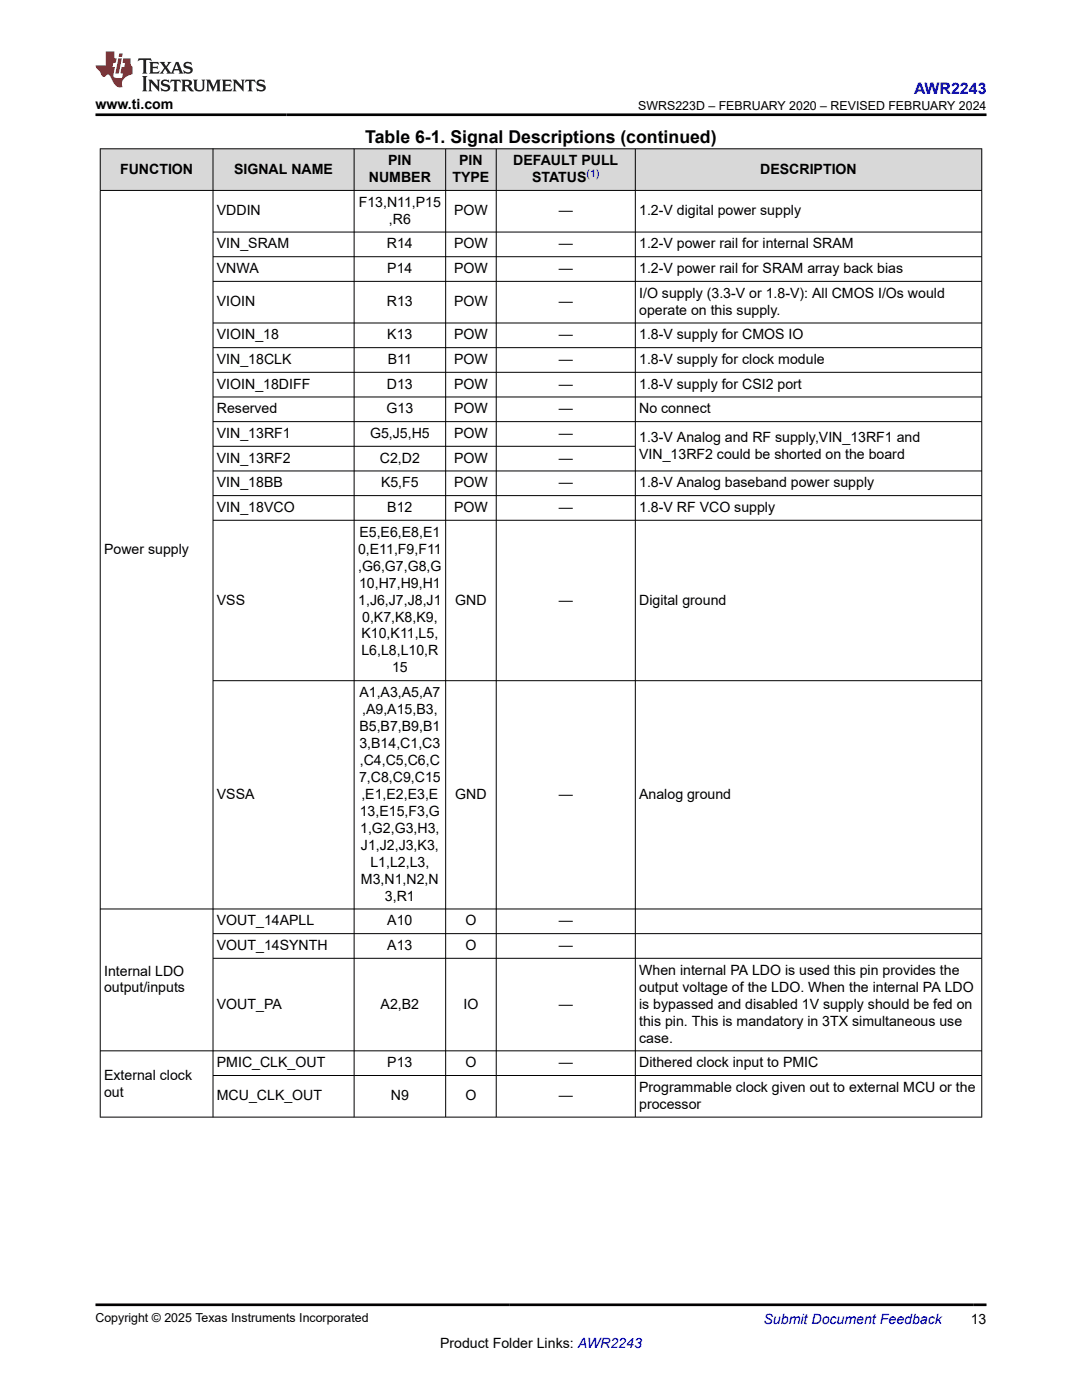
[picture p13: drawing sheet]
<svg xmlns="http://www.w3.org/2000/svg" width="216mm" height="279mm" viewBox="0 0 216 279" stroke-linecap="round" stroke-linejoin="round" font-family="sans-serif">
<defs><g id="words">
<text font-size="3.5" x="72.9" y="28.5">Table 6-1. Signal Descriptions (continued)</text>
<text font-size="3.2" fill="#00f" x="182.4" y="18.7">AWR2243</text>
<g font-size="2.8">
<text x="19" y="21.8">www.ti.com</text>
<text x="24" y="34.7">FUNCTION</text>
<text x="46.7" y="34.7">SIGNAL NAME</text>
<text x="77.4" y="33">PIN</text>
<text x="91.6" y="33">PIN</text>
<text x="102.4" y="33">DEFAULT PULL</text>
<text x="151.7" y="34.7">DESCRIPTION</text>
<text x="71.6" y="41.3">F13,N11,P15</text>
<text x="73.6" y="36.4">NUMBER</text>
<text x="90.3" y="36.4">TYPE</text>
<text x="106.2" y="36.4">STATUS</text>
<text x="43.3" y="43">VDDIN</text>
<text x="77.6" y="44.7">,R6</text>
<text x="90.6" y="43">POW</text>
<text x="111.5" y="43">—</text>
<text x="127.5" y="43">1.2-V digital power supply</text>
<text x="43.3" y="49.6">VIN_SRAM</text>
<text x="77.2" y="49.6">R14</text>
<text x="90.6" y="49.6">POW</text>
<text x="111.5" y="49.6">—</text>
<text x="127.5" y="49.6">1.2-V power rail for internal SRAM</text>
<text x="43.3" y="54.5">VNWA</text>
<text x="77.3" y="54.5">P14</text>
<text x="90.6" y="54.5">POW</text>
<text x="111.5" y="54.5">—</text>
<text x="127.5" y="54.5">1.2-V power rail for SRAM array back bias</text>
<text x="127.5" y="59.4">I/O supply (3.3-V or 1.8-V): All CMOS I/Os would</text>
<text x="43.3" y="61.1">VIOIN</text>
<text x="77.2" y="61.1">R13</text>
<text x="90.6" y="61.1">POW</text>
<text x="111.5" y="61.1">—</text>
<text x="127.5" y="62.8">operate on this supply.</text>
<text x="43.3" y="67.7">VIOIN_18</text>
<text x="77.3" y="67.7">K13</text>
<text x="90.6" y="67.7">POW</text>
<text x="111.5" y="67.7">—</text>
<text x="127.5" y="67.7">1.8-V supply for CMOS IO</text>
<text x="43.3" y="72.7">VIN_18CLK</text>
<text x="43.3" y="77.6">VIOIN_18DIFF</text>
<text x="77.2" y="77.6">D13</text>
<text x="77.4" y="72.7">B11</text>
<text x="90.6" y="72.7">POW</text>
<text x="90.6" y="77.6">POW</text>
<text x="111.5" y="72.7">—</text>
<text x="111.5" y="77.6">—</text>
<text x="127.5" y="72.7">1.8-V supply for clock module</text>
<text x="127.5" y="77.6">1.8-V supply for CSI2 port</text>
<text x="43.3" y="82.5">Reserved</text>
<text x="77.1" y="82.5">G13</text>
<text x="90.6" y="82.5">POW</text>
<text x="111.5" y="82.5">—</text>
<text x="127.5" y="82.5">No connect</text>
<text x="43.3" y="87.4">VIN_13RF1</text>
<text x="73.8" y="87.4">G5,J5,H5</text>
<text x="90.6" y="87.4">POW</text>
<text x="111.5" y="87.4">—</text>
<text x="127.5" y="88.2">1.3-V Analog and RF supply,VIN_13RF1 and</text>
<text x="43.3" y="92.3">VIN_13RF2</text>
<text x="75.8" y="92.3">C2,D2</text>
<text x="90.6" y="92.3">POW</text>
<text x="111.5" y="92.3">—</text>
<text x="127.5" y="91.6">VIN_13RF2 could be shorted on the board</text>
<text x="43.3" y="97.3">VIN_18BB</text>
<text x="76" y="97.3">K5,F5</text>
<text x="90.6" y="97.3">POW</text>
<text x="111.5" y="97.3">—</text>
<text x="127.5" y="97.3">1.8-V Analog baseband power supply</text>
<text x="43.3" y="102.2">VIN_18VCO</text>
<text x="71.7" y="107.1">E5,E6,E8,E1</text>
<text x="77.3" y="102.2">B12</text>
<text x="90.6" y="102.2">POW</text>
<text x="111.5" y="102.2">—</text>
<text x="127.5" y="102.2">1.8-V RF VCO supply</text>
<text x="20.8" y="110.5">Power supply</text>
<text x="71.5" y="110.5">0,E11,F9,F11</text>
<text x="71.5" y="113.9">,G6,G7,G8,G</text>
<text x="71.6" y="117.3">10,H7,H9,H1</text>
<text x="43.3" y="120.7">VSS</text>
<text x="71.5" y="120.7">1,J6,J7,J8,J1</text>
<text x="72.3" y="124">0,K7,K8,K9,</text>
<text x="90.8" y="120.7">GND</text>
<text x="111.5" y="120.7">—</text>
<text x="127.5" y="120.7">Digital ground</text>
<text x="72.1" y="130.8">L6,L8,L10,R</text>
<text x="72.1" y="127.4">K10,K11,L5,</text>
<text x="78.2" y="134.2">15</text>
<text x="71.7" y="139.1">A1,A3,A5,A7</text>
<text x="72.3" y="142.5">,A9,A15,B3,</text>
<text x="71.7" y="145.9">B5,B7,B9,B1</text>
<text x="71.7" y="149.3">3,B14,C1,C3</text>
<text x="71.8" y="152.7">,C4,C5,C6,C</text>
<text x="43.3" y="159.4">VSSA</text>
<text x="71.6" y="156.1">7,C8,C9,C15</text>
<text x="72.1" y="159.4">,E1,E2,E3,E</text>
<text x="90.8" y="159.4">GND</text>
<text x="111.5" y="159.4">—</text>
<text x="127.5" y="159.4">Analog ground</text>
<text x="71.8" y="162.8">13,E15,F3,G</text>
<text x="71.9" y="166.2">1,G2,G3,H3,</text>
<text x="72" y="169.6">J1,J2,J3,K3,</text>
<text x="73.9" y="173">L1,L2,L3,</text>
<text x="72" y="176.4">M3,N1,N2,N</text>
<text x="76.8" y="179.8">3,R1</text>
<text x="43.3" y="184.7">VOUT_14APLL</text>
<text x="77.3" y="184.7">A10</text>
<text x="92.9" y="184.7">O</text>
<text x="111.5" y="184.7">—</text>
<text x="43.3" y="189.6">VOUT_14SYNTH</text>
<text x="77.3" y="189.6">A13</text>
<text x="92.9" y="189.6">O</text>
<text x="111.5" y="189.6">—</text>
<text x="20.8" y="194.7">Internal LDO</text>
<text x="127.5" y="194.5">When internal PA LDO is used this pin provides the</text>
<text x="127.5" y="197.9">output voltage of the LDO. When the internal PA LDO</text>
<text x="20.8" y="198.1">output/inputs</text>
<text x="43.3" y="201.3">VOUT_PA</text>
<text x="75.9" y="201.3">A2,B2</text>
<text x="92.5" y="201.3">IO</text>
<text x="111.5" y="201.3">—</text>
<text x="127.5" y="201.3">is bypassed and disabled 1V supply should be fed on</text>
<text x="127.5" y="204.7">this pin. This is mandatory in 3TX simultaneous use</text>
<text x="127.5" y="208.1">case.</text>
<text x="20.8" y="215.5">External clock</text>
<text x="43.3" y="213">PMIC_CLK_OUT</text>
<text x="77.3" y="213">P13</text>
<text x="92.9" y="213">O</text>
<text x="111.5" y="213">—</text>
<text x="127.5" y="213">Dithered clock input to PMIC</text>
<text x="20.8" y="218.8">out</text>
<text x="43.3" y="219.6">MCU_CLK_OUT</text>
<text x="78" y="219.6">N9</text>
<text x="92.9" y="219.6">O</text>
<text x="111.5" y="219.6">—</text>
<text x="127.5" y="217.9">Programmable clock given out to external MCU or the</text>
<text x="127.5" y="221.3">processor</text>
<text x="87.8" y="269">Product Folder Links: AWR2243</text>
<text x="193.7" y="264.2">13</text>
</g>
<text font-size="2.8" fill="#00f" x="152.4" y="264.2">Submit Document Feedback</text>
<g font-size="2.5">
<text x="127.4" y="21.9">SWRS223D – FEBRUARY 2020 – REVISED FEBRUARY 2024</text>
<text x="19" y="263.9">Copyright © 2025 Texas Instruments Incorporated</text>
</g>
<text font-size="2.1" fill="#00f" x="117" y="35.4">(1)</text>
</g></defs>
<g fill="#d8d8d8">
<path d="M20 29.7h175.9v8.3h-175.9z" fill-rule="evenodd"/>
<path d="M20.1 29.8h22.3v8.1h-22.3z" fill-rule="evenodd"/>
<path d="M42.6 29.8h28v8.1h-28z" fill-rule="evenodd"/>
<path d="M70.7 29.8h18.2v8.1h-18.2z" fill-rule="evenodd"/>
<path d="M89 29.8h10v8.1h-10z" fill-rule="evenodd"/>
<path d="M99.1 29.8h27.6v8.1h-27.6z" fill-rule="evenodd"/>
<path d="M126.8 29.8h69v8.1h-69z" fill-rule="evenodd"/>
</g>
<g fill="none" stroke="#000" stroke-width=".2">
<path d="M19.9 29.7h176.1M19.9 38h176.1M20 29.6v193.4M42.5 29.6v193.4M70.7 29.6v193.4M88.9 29.6v193.4M99 29.6v193.4M126.8 29.6v193.4M195.9 29.6v193.4M42.5 46.3h153.5M42.5 51.2h153.5M42.5 56.2h153.5"/>
<path d="M42.5 64.5h153.5M42.5 69.4h153.5M42.5 74.3h153.5M42.5 79.2h153.5M42.5 84.1h153.5M42.5 89.1h84.3M42.5 94h153.5M42.5 98.9h153.5M42.5 103.8h153.5M42.5 135.8h153.5M19.9 181.4h176.1M42.5 186.3h153.5"/>
<path d="M42.5 191.2h153.5M42.5 214.6h153.5M196 209.7h-176.1M19.9 222.9h176.1"/>
</g>
<path d="M27.7 11.6l-.2 .6 .5-.2h.6v.1v2.2l-.2 .4h1l-.2-.4v-2.2v-.1h.5l.5 .2-.1-.6zM29.8 12.4l.2 .3v1.6l-.2 .4h1.9l.1-.6a1.08 1.08 0 0 1-1.3 .2v-.7h.6l.4 .2v-.7l-.4 .2h-.6v-.5l.2-.2a1 1 0 0 1 1 .3l-.1-.5zM31.8 12.4l1 1.1-1 1.2h.9l-.2-.2 .4-.8 .5 .8-.2 .2h1.6l-.2-.2 .1-.5h1l.1 .5-.1 .2h.9l-.2-.4-.8-1.9h-.5l-1 2.1-.8-1.1 .9-1h-.8l.2 .2-.5 .6-.3-.6 .1-.2zM35.2 12.8l.4 1h-.8zM36.8 12.5a.65 .65 0 0 0-.2 .7 .65 .65 0 0 0 .6 .5l.7 .1 .1 .3a.79 .79 0 0 1-.7 .4 .79 .79 0 0 1-.7-.5l.1 .7 .2-.1a.93 .93 0 0 0 1.1 0 .93 .93 0 0 0 .4-.9 1.46 1.46 0 0 0-1.2-.6l-.1-.3a1.09 1.09 0 0 1 1.2 .2l-.2-.6-.1 .1-.6-.2zM28.4 15.2l.2 .4v2.2l-.2 .4h1l-.2-.4v-2.2l.2-.4zM29.6 15.9l.2 .4v1.5l-.2 .4h.8l-.3-.4v-1.3l1.7 1.8v-2l.2-.4h-.8l.2 .2 .1 1.1-1.2-1.3zM32.3 16a.65 .65 0 0 0-.2 .8 .65 .65 0 0 0 .7 .4l.6 .2 .1 .2a.79 .79 0 0 1-.7 .4 .79 .79 0 0 1-.7-.5l.1 .7 .2-.1a.93 .93 0 0 0 1.1 .1 .93 .93 0 0 0 .4-1 1.46 1.46 0 0 0-1.2-.5l-.1-.4a1.09 1.09 0 0 1 1.2 .2l-.2-.6-.1 .1-.6-.1zM34.1 15.9l-.1 .6a.63 .63 0 0 1 .7-.3l.1 1.6-.3 .4h1l-.2-.4v-1.6a.66 .66 0 0 1 .8 .3l-.1-.6zM36.2 15.9l.2 .4v1.5l-.2 .4h.9l-.2-.2v-.7h.5l.1 .2a.79 .79 0 0 0 1.2 .6l-1-.9a.61 .61 0 0 0 .6-.6 .61 .61 0 0 0-.5-.7zM36.9 16.2h.2a.47 .47 0 0 1 .5 .1 .47 .47 0 0 1 .1 .5l-.2 .1-.6 .1zM38.5 15.9l.2 .2a2.27 2.27 0 0 0 .4 2 1.04 1.04 0 0 0 1.7-.7v-1.3l.2-.2h-.8l.2 .4v1.1a.6 .6 0 0 1-.6 .6 .6 .6 0 0 1-.6-.6v-1.1l.3-.4zM41.1 15.9l.2 .4v1.5l-.2 .4h.7l-.2-.4v-1.4l.9 1.9 .8-1.9v1.4l-.2 .4h1l-.3-.4v-1.5l.3-.4h-.8l-.7 1.5-.7-1.5zM44.3 15.9l.2 .4v1.5l-.2 .4h1.9l.1-.6a1.09 1.09 0 0 1-1.3 .2v-.7h.6l.4 .2v-.6l-.4 .2h-.6v-.6l.2-.1a1.01 1.01 0 0 1 1 .3l-.1-.6zM46.4 15.9l.3 .4v1.5l-.3 .4h.8l-.2-.4v-1.3l1.6 1.8v-2l.2-.4h-.7l.2 .2v1.1l-1.2-1.3zM49 15.9l-.1 .6a.63 .63 0 0 1 .8-.3v1.6l-.3 .4h1l-.2-.4v-1.6a.66 .66 0 0 1 .8 .3l-.1-.6zM51.4 16a.65 .65 0 0 0-.2 .8 .65 .65 0 0 0 .6 .4l.6 .2 .2 .2a.79 .79 0 0 1-.8 .4 .79 .79 0 0 1-.6-.5l.1 .7 .2-.1a.93 .93 0 0 0 1 .1 .93 .93 0 0 0 .5-1 1.46 1.46 0 0 0-1.3-.5l-.1-.4a1.09 1.09 0 0 1 1.3 .2l-.2-.6-.2 .1-.5-.1z" fill="#231f20"/>
<path d="M21.1 10.3v2.7h-2.1l.1 .4 .9 1a.95 .95 0 0 0 .9 .9 .59 .59 0 0 1 .6-.4 .59 .59 0 0 1 .5 .3l.4 .8a1.59 1.59 0 0 0 2.1 1.4 1.61 1.61 0 0 1 1-2.3l1-.3-.1-1.5a1.59 1.59 0 0 1-.4-1.7h-1.4l-.2 .9h.5l-.1 .9h-.5l-.2 .9v.3l.4 .1-.2 .9h-.6a.73 .73 0 0 1-1.1-.7l.3-1.5h-.5l.2-.9h.5l.2-.9h-.5v-1.3zM23.6 11.6l-.6 3.1h.7l.6-3.1zM23.8 10.7l-.1 .6h.7l.1-.6z" fill="#ed1c24"/>
<path d="M19 22.9h177.8M19 260.4h177.8" fill="none" stroke="#000" stroke-width=".53"/>
<use href="#words"/>
</svg>
